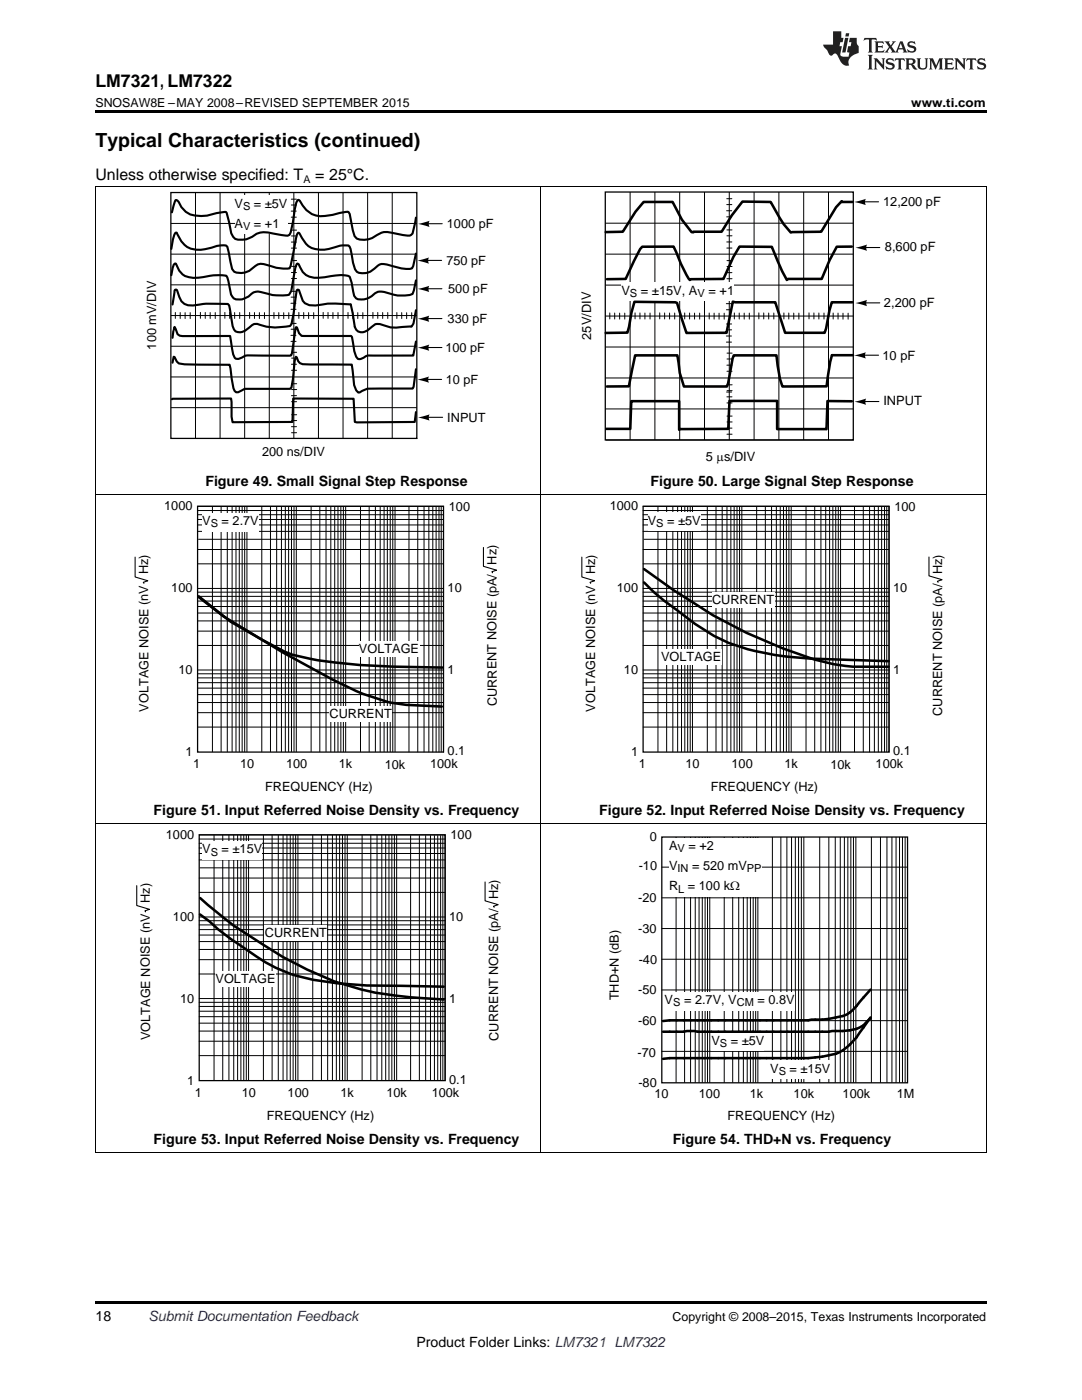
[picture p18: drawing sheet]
<svg xmlns="http://www.w3.org/2000/svg" width="216mm" height="279mm" viewBox="0 0 216 279" stroke-linecap="round" stroke-linejoin="round" font-family="sans-serif">
<defs><g id="words">
<text font-size="3.9" x="19" y="29.3">Typical Characteristics (continued)</text>
<text font-size="3.5" x="19" y="17.3">LM7321, LM7322</text>
<g font-size="3.2">
<text x="19" y="36">Unless otherwise specified: T</text>
<text x="62.9" y="36">= 25°C.</text>
</g>
<g font-size="2.8">
<text x="41" y="96.9">Figure 49. Small Signal Step Response</text>
<text x="129.8" y="97">Figure 50. Large Signal Step Response</text>
<text x="30.7" y="162.7">Figure 51. Input Referred Noise Density vs. Frequency</text>
<text x="119.6" y="162.7">Figure 52. Input Referred Noise Density vs. Frequency</text>
<text x="30.7" y="228.4">Figure 53. Input Referred Noise Density vs. Frequency</text>
<text x="134.3" y="228.4">Figure 54. THD+N vs. Frequency</text>
<text x="19" y="263.6">18</text>
<text x="83.1" y="268.9">Product Folder Links: LM7321 LM7322</text>
</g>
<text font-size="2.8" fill="#0000c8" x="29.6" y="263.6">Submit Documentation Feedback</text>
<g font-size="2.6">
<text x="176.2" y="41">12,200 pF</text>
<text x="176.6" y="50.1">8,600 pF</text>
<text x="124" y="58.8">V</text>
<text x="127.9" y="58.8">= ±15V, A</text>
<text x="141.4" y="58.8">= +1</text>
<text x="176.4" y="61.2">2,200 pF</text>
<text x="117.9" y="67.8" transform="rotate(-90 117.9 67.8)">25V/DIV</text>
<text x="176.1" y="71.8">10 pF</text>
<text x="176.3" y="80.9">INPUT</text>
<text x="140.9" y="92.1">5 Ps/DIV</text>
</g>
<g font-size="2.5">
<text x="19" y="21.4">SNOSAW8E –MAY 2008–REVISED SEPTEMBER 2015</text>
<text x="181.8" y="21.4">www.ti.com</text>
<text x="46.8" y="41.5">V</text>
<text x="50.7" y="41.5">= ±5V</text>
<text x="46.8" y="45.5">A</text>
<text x="50.7" y="45.5">= +1</text>
<text x="89.2" y="45.5">1000 pF</text>
<text x="89.1" y="52.9">750 pF</text>
<text x="89.4" y="58.4">500 pF</text>
<text x="89.3" y="64.4">330 pF</text>
<text x="31.2" y="69.8" transform="rotate(-90 31.2 69.8)">100 mV/DIV</text>
<text x="88.9" y="70.1">100 pF</text>
<text x="88.9" y="76.6">10 pF</text>
<text x="89.3" y="84.3">INPUT</text>
<text x="52.3" y="91">200 ns/DIV</text>
<text x="32.8" y="101.9">1000</text>
<text x="89.6" y="101.9">100</text>
<text x="121.7" y="101.9">1000</text>
<text x="178.5" y="101.9">100</text>
<text x="40.4" y="104.8">V</text>
<text x="44.2" y="104.8">= 2.7V</text>
<text x="129.3" y="104.7">V</text>
<text x="133.1" y="104.7">= ±5V</text>
<text x="99.1" y="112.7" transform="rotate(-90 99.1 112.7)">Hz)</text>
<text x="29.6" y="114.6" transform="rotate(-90 29.6 114.6)">Hz)</text>
<text x="34.2" y="118.2">100</text>
<text x="89.3" y="118.2">10</text>
<text x="118.7" y="114.6" transform="rotate(-90 118.7 114.6)">Hz)</text>
<text x="123.1" y="118.2">100</text>
<text x="178.2" y="118.2">10</text>
<text x="188" y="114.6" transform="rotate(-90 188 114.6)">Hz)</text>
<text x="142.1" y="120.5">CURRENT</text>
<text x="71.6" y="130.3">VOLTAGE</text>
<text x="131.9" y="132">VOLTAGE</text>
<text x="35.6" y="134.5">10</text>
<text x="89.3" y="134.5">1</text>
<text x="124.5" y="134.5">10</text>
<text x="178.2" y="134.5">1</text>
<text x="29.6" y="142" transform="rotate(-90 29.6 142)">VOLTAGE NOISE (nV</text>
<text x="65.8" y="143.3">CURRENT</text>
<text x="99.1" y="140.9" transform="rotate(-90 99.1 140.9)">CURRENT NOISE (pA/</text>
<text x="118.8" y="142" transform="rotate(-90 118.8 142)">VOLTAGE NOISE (nV</text>
<text x="188" y="142.8" transform="rotate(-90 188 142.8)">CURRENT NOISE (pA/</text>
<text x="37" y="150.9">1</text>
<text x="38.6" y="153.3">1</text>
<text x="47.9" y="153.4">10</text>
<text x="57.1" y="153.4">100</text>
<text x="67.6" y="153.4">1k</text>
<text x="76.8" y="153.4">10k</text>
<text x="85.8" y="153.4">100k</text>
<text x="89.3" y="150.7">0.1</text>
<text x="125.9" y="150.9">1</text>
<text x="127.5" y="153.3">1</text>
<text x="136.8" y="153.4">10</text>
<text x="146" y="153.4">100</text>
<text x="156.5" y="153.4">1k</text>
<text x="165.7" y="153.4">10k</text>
<text x="174.7" y="153.4">100k</text>
<text x="178.2" y="150.7">0.1</text>
<text x="52.9" y="157.9">FREQUENCY (Hz)</text>
<text x="141.8" y="157.9">FREQUENCY (Hz)</text>
<text x="33.1" y="167.4">1000</text>
<text x="89.9" y="167.5">100</text>
<text x="129.6" y="167.9">0</text>
<text x="40.4" y="170.3">V</text>
<text x="44.2" y="170.3">= ±15V</text>
<text x="127.4" y="173.7">-10</text>
<text x="133.5" y="169.6">A</text>
<text x="133.5" y="173.6">V</text>
<text x="137.4" y="169.6">= +2</text>
<text x="138.1" y="173.6">= 520 mV</text>
<text x="99.4" y="179.4" transform="rotate(-90 99.4 179.4)">Hz)</text>
<text x="133.5" y="177.7">R</text>
<text x="137.3" y="177.7">= 100 k:</text>
<text x="29.9" y="180.2" transform="rotate(-90 29.9 180.2)">Hz)</text>
<text x="34.5" y="183.8">100</text>
<text x="89.6" y="183.8">10</text>
<text x="127.3" y="180.1">-20</text>
<text x="52.8" y="187.1">CURRENT</text>
<text x="127.3" y="186.2">-30</text>
<text x="43" y="196.2">VOLTAGE</text>
<text x="127.4" y="192.4">-40</text>
<text x="35.9" y="200.1">10</text>
<text x="89.6" y="200.1">1</text>
<text x="123.5" y="199.7" transform="rotate(-90 123.5 199.7)">THD+N (dB)</text>
<text x="127.3" y="198.4">-50</text>
<text x="132.6" y="200.4">V</text>
<text x="136.5" y="200.4">= 2.7V, V</text>
<text x="151.1" y="200.4">= 0.8V</text>
<text x="30" y="207.6" transform="rotate(-90 30 207.6)">VOLTAGE NOISE (nV</text>
<text x="99.4" y="207.7" transform="rotate(-90 99.4 207.7)">CURRENT NOISE (pA/</text>
<text x="127.3" y="204.6">-60</text>
<text x="142" y="208.5">V</text>
<text x="145.8" y="208.5">= ±5V</text>
<text x="127.2" y="210.9">-70</text>
<text x="153.7" y="214.1">V</text>
<text x="157.6" y="214.1">= ±15V</text>
<text x="37.3" y="216.5">1</text>
<text x="38.9" y="218.9">1</text>
<text x="48.2" y="218.9">10</text>
<text x="57.4" y="218.9">100</text>
<text x="67.9" y="218.9">1k</text>
<text x="77.1" y="218.9">10k</text>
<text x="86.1" y="218.9">100k</text>
<text x="89.6" y="216.3">0.1</text>
<text x="127.4" y="216.9">-80</text>
<text x="130.6" y="219.2">10</text>
<text x="139.4" y="219.2">100</text>
<text x="149.6" y="219.2">1k</text>
<text x="158.4" y="219.1">10k</text>
<text x="168.1" y="219.1">100k</text>
<text x="178.9" y="219.2">1M</text>
<text x="53.2" y="223.5">FREQUENCY (Hz)</text>
<text x="145.2" y="223.6">FREQUENCY (Hz)</text>
<text x="134.2" y="263.6">Copyright © 2008–2015, Texas Instruments Incorporated</text>
</g>
<g font-size="2.2">
<text x="48.5" y="41.9">S</text>
<text x="48.5" y="46">V</text>
<text x="125.7" y="59.3">S</text>
<text x="139.2" y="59.3">V</text>
<text x="42" y="105.3">S</text>
<text x="130.9" y="105.2">S</text>
<text x="42.1" y="170.7">S</text>
<text x="135.2" y="170">V</text>
<text x="135.2" y="174.1">IN</text>
<text x="135.3" y="178.2">L</text>
<text x="149" y="174.1">PP</text>
<text x="134.3" y="200.9">S</text>
<text x="147" y="200.9">CM</text>
<text x="143.7" y="209">S</text>
<text x="155.4" y="214.6">S</text>
</g>
<text font-size="2.1" x="60.5" y="36.6">A</text>
</g></defs>
<path d="M19 230.1h.2zM196.7 230.1h.1zM19 259.7h177.8v.5h-177.8z" fill="#000"/>
<g fill="none" stroke="#000" stroke-width=".2">
<path d="M19.1 164.4v65.7M39.7 178.1h49.1M39.7 175.2h49.1M39.7 171.6h49.1M39.7 170.3h49.1M39.7 169.2h49.1M39.7 168.3h49.1M39.7 167.5h49.1M39.7 166.6h49.1v49.1M39.9 173.2h48.9M42.7 166.7v48.9M44.4 166.7v48.9"/>
<path d="M45.7 166.7v48.9M46.6 166.7v48.9M47.4 166.7v48.9M48.1 166.7v48.9M48.6 166.7v48.9M49.1 166.7v48.9M49.6 166.7v48.9M52.6 166.7v48.9M54.3 166.7v48.9M55.5 166.7v48.9M56.5 166.7v48.9M57.3 166.7v48.9"/>
<path d="M57.9 166.7v48.9M58.5 166.7v48.9M59 166.7v48.9M59.4 166.7v48.9M62.4 166.7v48.9M64.1 166.7v48.9M65.4 166.7v48.9M66.3 166.7v48.9M67.1 166.7v48.9M67.8 166.7v48.9M68.3 166.7v48.9M68.8 166.7v48.9"/>
<path d="M69.3 166.7v48.9M72.3 166.7v48.9M74 166.7v48.9M75.2 166.7v48.9M76.2 166.7v48.9M77 166.7v48.9M77.6 166.7v48.9M78.2 166.7v48.9M78.7 166.7v48.9M79.1 166.7v48.9M81.9 166.8v48.8M83.7 166.8v48.8"/>
<path d="M84.9 166.8v48.8M85.9 166.8v48.8M86.7 166.8v48.8M87.3 166.8v48.8M87.9 166.8v48.8M88.4 166.8v48.8M107.9 164.4v65.7M196.8 164.4v65.7M39.7 199.3h49.1M39.7 194.4h49M39.7 191.5h49.1M39.7 189.5h49.1"/>
<path d="M39.7 187.9h49.1M39.7 186.6h49.1M39.7 185.5h49.1M39.7 184.6h49.1M39.7 183.7h49.1M39.7 183h49.1M39.7 210.7h49.1M39.7 207.8h49.1M39.7 205.8h49.1M39.7 204.2h49.1M39.7 202.9h49.1M39.7 201.8h49.1"/>
<path d="M39.7 200.9h49.1M39.7 200h49M19 230.1h177.8"/>
</g>
<path d="M39.7 166.6h49.1v49.1h-49.1z" fill="none" stroke="#000" stroke-width=".25"/>
<path d="M27.3 176.7v4l2.5 .8-.9 .3 .1 .2M96.8 176v3.8l2.6 .7-.9 .4 .1 .2" fill="none" stroke="#000" stroke-width=".21"/>
<g fill="#fff">
<path d="M43 193.9h12v3.1h-12z" fill-rule="evenodd"/>
<path d="M52.8 184.8h12.5v3h-12.5z" fill-rule="evenodd"/>
<path d="M40.4 167.9h11.9v3.6h-11.9z" fill-rule="evenodd"/>
</g>
<path d="M39.9 179.2a80.1 80.1 0 0 0 12.7 9.4 66.1 66.1 0 0 0 19.4 8.9 85.6 85.6 0 0 0 16.5 2M39.9 182.5l1.9 1.4a70.5 70.5 0 0 0 11.2 8.2 27.7 27.7 0 0 0 9.5 3.4l4.9 .7 5.8 .5 15.3 .2" fill="none" stroke="#000" stroke-width=".51"/>
<path d="M132.1 167h49v49.1h-49z" fill="none" stroke="#000" stroke-width=".25"/>
<g fill="none" stroke="#000" stroke-width=".2">
<path d="M132.1 173.1h49M132.1 179.2h49M134.9 167v49.1M136.6 167v49.1M137.8 167v49.1M138.7 167v49.1M139.5 167v49.1M140.1 167v49.1M140.7 167v49.1M141.2 167v49.1M141.6 167v49.1M144.5 167v49.1"/>
<path d="M146.2 167v49.1M147.4 167v49.1M148.3 167v49.1M149.1 167v49.1M149.7 167v49.1M150.3 167v49.1M150.8 167v49.1M151.2 167v49.1M154.1 167v49.1M155.8 167v49.1M157 167v49.1M157.9 167v49.1"/>
<path d="M158.7 167v49.1M159.3 167v49.1M159.9 167v49.1M160.4 167v49.1M163.6 167v49.1M165.4 167v49.1M166.7 167v49.1M167.7 167v49.1M168.5 167v49.1M169.2 167v49.1M169.8 167v49.1M170.3 167v49.1"/>
<path d="M170.8 167v49.1M173.9 167v49.1M175.7 167v49.1M177 167v49.1M178 167v49.1M178.8 167v49.1M179.5 167v49.1M180.1 167v49.1M180.6 167v49.1M132.1 185.3h49M132.1 191.4h49M132.1 197.6h49"/>
<path d="M132.1 203.7h49M132.1 209.8h49"/>
</g>
<g fill="#fff">
<path d="M132.6 198h26v3.6h-26z" fill-rule="evenodd"/>
<path d="M142 206.1h10.5v3.6h-10.5z" fill-rule="evenodd"/>
<path d="M153.7 211.7h12v3.6h-12z" fill-rule="evenodd"/>
</g>
<path d="M173.7 197.5l-2.1 2.4a6.2 6.2 0 0 1-4.8 3.2 15.7 15.7 0 0 1-4.9 .4l-.6 .1h-27.7l-1.3 .2M173.7 203.1l-2.8 3.9a8.1 8.1 0 0 1-5.5 3.6l-1.3 .3-2.8 .3h-27.7l-1.3 .1M173.7 203.2l-.7 .7a5.9 5.9 0 0 1-4.8 1.9h-2.2l-.6 .1h-26.2l-.6-.1-6.3 .1" fill="none" stroke="#000" stroke-width=".51"/>
<path d="M133.5 167.2h18.5v11.7h-18.5z" fill-rule="evenodd" fill="#fff"/>
<g fill="none" stroke="#000" stroke-width=".2">
<path d="M19.1 98.7v65.7M107.9 98.7v65.7M196.8 98.7v65.7M39.4 120h49.1M39.4 119h49.1M39.4 118.2h49.1M39.4 117.4h49.1M39.4 112.5h49.1M39.4 109.7h49.1M39.4 106h49.1M39.4 104.8h49.1M39.4 103.7h49.1"/>
<path d="M39.4 102.7h49.1M39.4 101.9h49.1M39.4 101h49.1v49.1M39.6 107.6h48.9M42.4 101.1v48.9M44.1 101.1v48.9M45.4 101.1v48.9M46.3 101.1v48.9M47.1 101.1v48.9M47.7 101.1v48.9M48.3 101.1v48.9M48.8 101.1v48.9"/>
<path d="M49.3 101.1v48.9M52.2 101.1v48.9M54 101.1v48.9M55.2 101.1v48.9M56.2 101.1v48.9M56.9 101.1v48.9M57.6 101.1v48.9M58.2 101.1v48.9M58.7 101.1v48.9M59.1 101.1v48.9M62.1 101.1v48.9M63.8 101.1v48.9"/>
<path d="M65.1 101.1v48.9M66 101.1v48.9M66.8 101.1v48.9M67.4 101.1v48.9M68 101.1v48.9M68.5 101.1v48.9M69 101.1v48.9M71.9 101.1v48.9M73.7 101.1v48.9M74.9 101.1v48.9M75.9 101.1v48.9M76.6 101.1v48.9"/>
<path d="M77.3 101.1v48.9M77.9 101.1v48.9M78.4 101.1v48.9M78.8 101.1v48.9M81.6 101.2v48.9M83.4 101.2v48.9M84.6 101.2v48.9M85.6 101.2v48.9M86.4 101.2v48.9M87 101.2v48.9M87.6 101.2v48.9M88 101.2v48.8"/>
<path d="M39.4 138.6h49.1M39.4 137.3h49.1M39.4 136.2h49.1M39.4 135.3h49.1M39.4 134.5h49M39.4 133.7h49.1M39.4 128.8h49M39.4 126h49.1M39.4 123.9h49.1M39.4 122.3h49.1M39.4 121h49.1M39.4 145.1h49.1"/>
<path d="M39.4 142.2h49.1M39.4 140.2h49.1M19 164.4h177.8"/>
</g>
<path d="M39.6 119.1l5 3.9 11.8 7.2 9.9 5.4a47.3 47.3 0 0 0 11.7 4.6l3 .5 7.2 .3M39.7 119l6.4 5.1 6.1 3.5a24.6 24.6 0 0 0 11.2 4.2 152.6 152.6 0 0 0 24.9 1.4" fill="none" stroke="#000" stroke-width=".51"/>
<path d="M39.4 101h49.1v49.1h-49.1z" fill="none" stroke="#000" stroke-width=".25"/>
<path d="M27 111.2v3.9l2.5 .8-.9 .3 .1 .2M96.5 109.3v3.7l2.6 .8-1 .3 .2 .2" fill="none" stroke="#000" stroke-width=".21"/>
<g fill="#fff">
<path d="M71.6 128h12v3.1h-12z" fill-rule="evenodd"/>
<path d="M65.8 141.1h12.4v3h-12.4z" fill-rule="evenodd"/>
<path d="M40.4 102.4h11.2v3.6h-11.2z" fill-rule="evenodd"/>
</g>
<g fill="none" stroke="#000" stroke-width=".2">
<path d="M128.3 120h49.1M128.3 119h49.1M128.3 118.2h49.1M128.3 117.4h49.1M128.3 112.5h49.1M128.3 109.7h49.1M128.3 106h49.1M128.3 104.8h49.1M128.3 103.7h49.1M128.3 102.7h49.1M128.3 101.9h49.1M128.3 101h49.1v49.1"/>
<path d="M128.5 107.6h48.9M131.3 101.1v48.9M133 101.1v48.9M134.3 101.1v48.9M135.2 101.1v48.9M136 101.1v48.9M136.6 101.1v48.9M137.2 101.1v48.9M137.7 101.1v48.9M138.2 101.1v48.9M141.1 101.1v48.9M142.9 101.1v48.9"/>
<path d="M144.1 101.1v48.9M145.1 101.1v48.9M145.8 101.1v48.9M146.5 101.1v48.9M147.1 101.1v48.9M147.6 101.1v48.9M148 101.1v48.9M151 101.1v48.9M152.7 101.1v48.9M154 101.1v48.9M154.9 101.1v48.9M155.7 101.1v48.9"/>
<path d="M156.3 101.1v48.9M156.9 101.1v48.9M157.4 101.1v48.9M157.9 101.1v48.9M160.8 101.1v48.9M162.6 101.1v48.9M163.8 101.1v48.9M164.8 101.1v48.9M165.5 101.1v48.9M166.2 101.1v48.9M166.8 101.1v48.9M167.3 101.1v48.9"/>
<path d="M167.7 101.1v48.9M170.5 101.2v48.9M172.3 101.2v48.9M173.5 101.2v48.9M174.5 101.2v48.9M175.3 101.2v48.9M175.9 101.2v48.9M176.5 101.2v48.9M176.9 101.2v48.8M128.3 138.6h49.1M128.3 137.3h49.1M128.3 136.2h49.1"/>
<path d="M128.3 135.3h49.1M128.3 134.5h49M128.3 133.7h49.1M128.3 128.8h49M128.3 126h49.1M128.3 123.9h49.1M128.3 122.3h49.1M128.3 121h49.1M128.3 145.1h49.1M128.3 142.2h49.1M128.3 140.2h49.1"/>
</g>
<path d="M128.3 101h49.1v49.1h-49.1z" fill="none" stroke="#000" stroke-width=".25"/>
<path d="M116.1 111.2v3.9l2.5 .8-.9 .3 .2 .2M185.4 111.2v3.7l2.6 .8-1 .3 .2 .2" fill="none" stroke="#000" stroke-width=".21"/>
<g fill="#fff">
<path d="M131.9 129.7h12v3h-12z" fill-rule="evenodd"/>
<path d="M142.1 118.2h12.4v3.1h-12.4z" fill-rule="evenodd"/>
<path d="M129.3 102.3h10.5v3.6h-10.5z" fill-rule="evenodd"/>
</g>
<path d="M128.5 113.6l5.9 4.2 4.9 3.1a94.5 94.5 0 0 0 23.2 10.7 40.5 40.5 0 0 0 14.8 1.5M128.5 116.2l2 2 4.7 3.6a34.7 34.7 0 0 0 15.5 8.1l6.3 1.1 4.8 .4 15.5 .6" fill="none" stroke="#000" stroke-width=".51"/>
<g fill="none" stroke="#000" stroke-width=".2">
<path d="M19.1 37.3v61.4M107.9 37.3v61.4M125.7 38.3v49.5M130.7 38.3v49.5M135.6 38.3v49.5M140.6 38.3v49.5M145 39.7h1M145.5 38.3v49.5M150.5 38.3v49.5M155.4 38.3v49.5M160.4 38.3v49.5M165.3 38.3v49.5"/>
<path d="M196.8 37.3v61.4M120.8 56.9h49.5M120.8 50.7h49.5M120.8 44.5h49.5M145 59.4h1M145 58.2h1M145 42.1h1M145 43.3h1M145 40.8h1M145 48.3h1M145 49.5h1M145 54.4h1"/>
<path d="M145 47.1h1.1M145 45.9h1.1M145 55.6h1.1M145.1 53.2h1M145.1 52h1M120.8 75.4h49.5M120.8 69.3h49.5M120.8 63.1h49.5M121.7 62.5v1.2M122.7 62.5v1.2M123.6 62.5v1.2M124.7 62.5v1.2"/>
<path d="M126.7 62.4v1.2M127.7 62.5v1.2M128.7 62.5v1.2M129.7 62.5v1.2M131.6 62.4v1.2M132.6 62.5v1.2M133.6 62.5v1.2M134.6 62.5v1.2M136.6 62.5v1.2M137.6 62.5v1.2M138.6 62.5v1.2M139.6 62.5v1.2"/>
<path d="M141.5 62.5v1.2M142.5 62.5v1.2M143.5 62.5v1.2M144.5 62.5v1.2M144.9 60.6h1.1M144.9 67.1h1.1M144.9 61.8h1.1M144.9 68.3h1.1M145 65.8h1M145 64.7h1M145 72.9h1.1M145 79.2h1.1"/>
<path d="M145.1 74.1h1M145.1 71.6h1M145.1 70.5h1M145.1 78h1M145.1 76.8h1M146.5 62.5v1.2M147.5 62.5v1.2M148.5 62.5v1.2M149.5 62.5v1.2M151.4 62.4v1.2M152.4 62.5v1.2M153.4 62.5v1.2"/>
<path d="M154.4 62.5v1.2M156.4 62.5v1.2M157.4 62.5v1.2M158.4 62.5v1.2M159.4 62.5v1.2M161.4 62.4v1.2M162.4 62.5v1.2M163.4 62.5v1.2M164.4 62.5v1.2M166.2 62.5v1.2M167.2 62.5v1.2M168.2 62.5v1.2"/>
<path d="M169.2 62.5v1.2M19 98.7h177.8M120.8 81.6h49.5M120.9 87.8h49.5M145 85.4h1.1M145.1 80.4h1M145.1 86.7h1M145.1 84.2h1M145.1 83h1"/>
</g>
<path d="M120.8 38.3h49.5v49.5h-49.5z" fill="none" stroke="#000" stroke-width=".26"/>
<path d="M124 56.4h22.5v3.6h-22.5z" fill-rule="evenodd" fill="#fff"/>
<path d="M170 49.2h-3l-1.5 2.7-1.5 3.8h-6.8l-.2 .2-.9-1.8-2.1-4.8-6.4-.1-1.3 2.1-1.9 4.4h-6.6l-.1 .2a18.6 18.6 0 0 1-2.8-5.6l-.5-1.1h-6.2l-.5 .5-1.2 2.4-1.6 3.6h-3.8M170.1 40.3h-2.2v-.1l-1.1 1.2-2.9 4.8-6.1 .2-1.4-1.7-2.6-4.4-5.7-.1-2.1 2.8-2 3.2-6 .1-1.9-2.5-1.9-3.5h-5.8l-1.6 2-2.5 3.9-3.4 .1M170.1 60.3h-4.1l-1.5 6.1h-7.8l-2-6.1h-8l-.5-.1-1.2 6.2h-8l-1.9-5.9-.4-.2-8.1-.1-.6 2.2-.8 4h-4.3M170.2 70.9h-4.2l-.3 1.3-.8 4.9h-8.8l-.5-1.4-.7-4.8h-8.5l-1.4 6.2h-8.5l-.9-2.7-.4-3.5h-8.5l-1.2 6.2h-4.4M170 80.1l-4.9-.1-.2 5.7-9.8-.1v-5.6h-9.5l-.3 5.6h-9.6l-.2 .2v-5.7h-9.5l-.2 5.5h-4.8" fill="none" stroke="#000" stroke-width=".51"/>
<g fill="none" stroke="#000" stroke-width=".2">
<path d="M39 38.4v49.1M43.9 38.4v49.1M48.8 38.4v49.1M53.7 38.4v49.1M58.1 39.7h1M58.6 38.4v49.1M63.5 38.4v49.1M68.4 38.4v49.1M73.4 38.4v49.1M78.3 38.4v49.1M34.1 56.8h49.1M34.1 50.7h49.1"/>
<path d="M34.1 44.6h49.1M58.1 59.3h1M58.1 58.1h1M58.1 42.1h1M58.1 43.3h1M58.1 40.9h1M58.1 48.3h1M58.1 49.5h1.1M58.1 54.4h1.1M58.2 47.1h1M58.2 45.9h1M58.2 55.6h1"/>
<path d="M58.2 53.2h1M58.2 52h1M34.1 75.2h49.1M34.1 69.1h49.1M34.1 63h49.1M35 62.4v1.1M36 62.4v1.2M36.9 62.4v1.2M37.9 62.4v1.2M40 62.3v1.2M41 62.4v1.1M41.9 62.4v1.2"/>
<path d="M43 62.4v1.2M44.9 62.3v1.2M45.8 62.4v1.1M46.8 62.4v1.2M47.8 62.4v1.2M49.8 62.4v1.1M50.8 62.4v1.2M51.8 62.4v1.2M52.8 62.4v1.2M54.7 62.4v1.2M55.6 62.4v1.2M56.6 62.4v1.2"/>
<path d="M57.6 62.4v1.2M58 60.5h1.1M58 66.9h1.1M58.1 61.7h1M58.1 68.1h1M58.1 65.7h1M58.1 64.5h1M58.2 72.7h1M58.2 79h1M58.2 73.9h1M58.2 71.5h1M58.2 70.3h1"/>
<path d="M58.2 77.7h1M58.2 76.6h1M59.6 62.4v1.1M60.6 62.4v1.2M61.6 62.4v1.2M62.6 62.4v1.2M64.5 62.3v1.2M65.5 62.4v1.1M66.4 62.4v1.2M67.4 62.4v1.2M69.4 62.4v1.1M70.4 62.4v1.2"/>
<path d="M71.4 62.4v1.2M72.4 62.4v1.2M74.4 62.3v1.2M75.4 62.4v1.1M76.4 62.4v1.2M77.4 62.4v1.2M79.2 62.4v1.2M80.2 62.4v1.2M81.1 62.4v1.2M82.2 62.4v1.2M145 78.2h1M34.1 81.4h49.1"/>
<path d="M34.2 87.5h49.1M58.2 85.2h1M58.2 80.2h1M58.2 86.4h1M58.2 83.9h1M58.2 82.8h1"/>
</g>
<g fill="#000">
<path d="M170.4 40.3l2.4-.6-.2 .5 .2 .7z" fill-rule="evenodd"/>
<path d="M170.7 60.5l2.3-.7-.2 .6 .2 .7z" fill-rule="evenodd"/>
<path d="M170.7 49.4l2.3-.6-.2 .5 .2 .8z" fill-rule="evenodd"/>
<path d="M170.4 70.9l2.4-.6-.2 .5 .2 .7z" fill-rule="evenodd"/>
<path d="M170.5 80.2l2.3-.7-.1 .6 .1 .7z" fill-rule="evenodd"/>
</g>
<path d="M172.5 40.3h2.8M172.8 49.4h2.8M172.5 70.9h2.8M172.8 60.4h2.8M172.6 80.1h2.8" fill="none" stroke="#000" stroke-width=".21"/>
<path d="M34.2 49.7l.6-2.8 .1-.4 .4-.1a4.5 4.5 0 0 0 5.6 3.3l1.3-.3a5.8 5.8 0 0 1 2.9-.4l.3 .2 .9 4.5a2.05 2.05 0 0 0 2.5 .7l.9-.3 1.2-1a2.42 2.42 0 0 1 2.8-.1 7.9 7.9 0 0 0 4.1 .5l1.5-6.7 .2-.3 .3 .1a4.7 4.7 0 0 0 3.1 3.1 7.9 7.9 0 0 0 4.9-.7h1.7l.3 .2 1 4.5a1.72 1.72 0 0 0 2.2 .8 3.8 3.8 0 0 0 2.4-1.5 1.74 1.74 0 0 1 1.8-.2 11.8 11.8 0 0 0 4.6 .9l.4-.1 .3-.5 .5-2.5M34.2 54.9l.5-2 .4-.3a3.7 3.7 0 0 0 2.6 2.7 11.6 11.6 0 0 0 4.9-.4l2.6 .1a10.9 10.9 0 0 1 .9 3.8 1.43 1.43 0 0 0 1.7 1 4.4 4.4 0 0 0 2.8-1.4 3.7 3.7 0 0 1 3 .3 9.6 9.6 0 0 0 4.1 .1l.4-.8 .8-4.5 .4-.9 .3 .1a3.5 3.5 0 0 0 4 2.7l1.2-.1a12.7 12.7 0 0 1 4.7-.2l.3 .2 .4 1.1 .5 2.6a1.62 1.62 0 0 0 2 .7 4.1 4.1 0 0 0 2.1-1.2 2.24 2.24 0 0 1 1.9-.2 8 8 0 0 0 5.6 .4l.7-2.7M34.3 79.7l11.8-.2 .1 3.7 .2 1.1 12-.1 .1-4.7 12.1 .1 .2 4.6 .4 .1 11.6-.1 .2-2M34.4 60.8l.4-2.7 .1-.3 .4 .1a5.2 5.2 0 0 0 1.5 2.8 5.7 5.7 0 0 0 3.7 0h5l.2 .3 .7 4.1a1.52 1.52 0 0 0 2.5 .9l.8-.6a1.6 1.6 0 0 1 2.2-.6 11 11 0 0 0 6 .3l.3-.4 .4-2.2 .7-4.6h.4l.7 2.1 .4 .5 .9 .4 1.2 .1a19.2 19.2 0 0 1 7.1-.3l.8 4.5M34.4 72.4l.3-1.2 .1 .1 .5 .8 .4 .4 1.1 .2 9 .1 .8 4.7 .5 .8h.4l1.3-.7h9.1l.3-.2 .6-5.4 .2-.8 .2 .1 .3 .8 .4 .4 .5 .2 9.8 .1 .5 4.1 .4 1 .4 .4 1.8-.7 9.1-.1 .1-.3 .5-3.5M34.6 66.1l-.2 1.3M34.7 65.8l.1-.6 .6 1.5 .5 .3 .5 .1h9.5a16.2 16.2 0 0 0 .9 4.3l.2 .2a1.99 1.99 0 0 0 1.9-.6l9.2-.1 1-5.6h.1l.5 1.2 .5 .5h9.8l.2 .3 .5 2.8 .4 1.1 .3 .4a1.65 1.65 0 0 0 1.6-.5l.4-.2 9.1 .1 .5-2.8M83 61.9l-.5 2.7-.3 .5-2 .2a6.7 6.7 0 0 1-4.4-.6h-.9l-.7 .5a2.4 2.4 0 0 1-2.7 1l-.7-1" fill="none" stroke="#000" stroke-width=".42"/>
<path d="M34.1 38.4h49.1v49.1h-49.1z" fill="none" stroke="#000" stroke-width=".25"/>
<path d="M46.8 39.1h10.6v7.6h-10.6z" fill-rule="evenodd" fill="#fff"/>
<path d="M34.3 42.4l.7-2.4h.4l.3 .3a4.2 4.2 0 0 0 4.4 2.8l1.2-.1 1.9-.5 1.9-.2 .6 2 .4 2.3a1.75 1.75 0 0 0 2.3 1.2 5 5 0 0 0 2.8-1.1 4.8 4.8 0 0 1 3.4-.1l2.5 .4 .7-.1 .2-.5 .4-2.1 .7-3.9 .3-.5h.2l.2 .2a4.6 4.6 0 0 0 5.1 3l1.5-.2a7.2 7.2 0 0 1 3.1-.6l.3 .4 1 4.4a2.46 2.46 0 0 0 2.7 .7l.8-.3a4.1 4.1 0 0 1 3.9-1l3.1 .5 .7-.1 .3-.3 .7-3.2" fill="none" stroke="#000" stroke-width=".42"/>
<g fill="#000">
<path d="M83.3 52l2.3-.6-.2 .5 .2 .7z" fill-rule="evenodd"/>
<path d="M83.4 57.7l2.2-.7-.1 .6 .1 .7z" fill-rule="evenodd"/>
<path d="M83.4 44.7l2.3-.6-.1 .5 .1 .7z" fill-rule="evenodd"/>
<path d="M83.3 75.8l2.3-.7-.2 .6 .2 .7z" fill-rule="evenodd"/>
<path d="M83.4 63.6l2.2-.6-.1 .5 .1 .7z" fill-rule="evenodd"/>
<path d="M83.4 69.4l2.2-.6-.1 .5 .1 .7z" fill-rule="evenodd"/>
<path d="M83.4 83.3l2.3-.6-.1 .5 .1 .7z" fill-rule="evenodd"/>
</g>
<path d="M85.4 52h2.7M85.4 57.6h2.8M85.5 44.6h2.7M85.4 75.7h2.7M85.4 63.6h2.8M85.4 69.4h2.8M85.5 83.3h2.8" fill="none" stroke="#000" stroke-width=".21"/>
<path d="M19 37.2h177.8" fill="none" stroke="#000" stroke-width=".2"/>
<path d="M19 22h177.8v.5h-177.8z" fill="#000"/>
<g fill="#231f20">
<path d="M172.5 7.6l-.1 .5 .4-.2h.6v.1v2.1l-.2 .4h.9l-.2-.4v-2.1l.1-.1h.5l.5 .2-.2-.5zM174.5 8.3l.2 .3v1.5l-.2 .4h1.8l.2-.6a1.04 1.04 0 0 1-1.3 .2v-.7h.6l.3 .2v-.6l-.3 .2h-.6v-.6l.8-.1 .4 .3-.2-.5zM176.5 8.3l.9 1.1-.9 1.1h.8l-.2-.2 .4-.7 .5 .7-.2 .2h1.5l-.2-.2 .2-.4h.9l.1 .4-.2 .2h1l-.3-.3-.7-1.9h-.5l-.9 2-.8-1 .9-1h-.8l.1 .3-.4 .5-.3-.6 .1-.2zM179.7 8.6l.4 1h-.7zM181.3 8.4a.63 .63 0 0 0-.2 .7 .63 .63 0 0 0 .6 .4l.6 .2 .1 .2a.75 .75 0 0 1-.7 .4 .75 .75 0 0 1-.6-.5l.1 .7 .1-.1a1.11 1.11 0 0 0 1.5-.6 1.13 1.13 0 0 0-1.2-.8l-.1-.4a1.04 1.04 0 0 1 1.2 .2l-.2-.5-.2 .1-.4-.2zM173.2 10.9l.2 .4v2.2l-.2 .4h1l-.3-.4v-2.2l.3-.4zM174.3 11.6l.3 .4v1.5l-.3 .4h.8l-.2-.4v-1.3l1.5 1.7v-1.9l.2-.4h-.7l.2 .4v.9l-1.1-1.3zM177 11.8a.62 .62 0 0 0-.2 .7 .62 .62 0 0 0 .6 .4l.6 .1 .1 .3a.76 .76 0 0 1-.7 .3 .76 .76 0 0 1-.7-.4l.2 .7 .1-.1a1.11 1.11 0 0 0 1.5-.6 1.13 1.13 0 0 0-1.2-.8l-.1-.4a1.04 1.04 0 0 1 1.2 .2l-.2-.6-.2 .1-.5-.1zM178.7 11.6l-.2 .6a.61 .61 0 0 1 .8-.3v1.6l-.2 .4h.9l-.2-.4v-1.6a.63 .63 0 0 1 .7 .3l-.1-.6zM180.6 11.6l.3 .4v1.5l-.3 .4h1l-.2-.2-.1-.8 .6 .2a.76 .76 0 0 0 1.2 .7l-1-1a.58 .58 0 0 0 .6-.5 .58 .58 0 0 0-.5-.6zM181.4 11.9h.1a.45 .45 0 0 1 .5 .1 .45 .45 0 0 1 .1 .5l-.8 .2zM182.9 11.6l.2 .2a2.17 2.17 0 0 0 .3 1.9 .99 .99 0 0 0 1.6-.6v-1.1l.2-.4h-.7l.2 .2a1.92 1.92 0 0 1-.2 1.8 .6 .6 0 0 1-.9-.5v-1.1l.2-.4zM185.4 11.6l.2 .4v1.5l-.2 .4h.7l-.2-.4v-1.4l.8 1.8 .8-1.8v1.4l-.2 .4h.9l-.2-.4v-1.5l.2-.4h-.8l-.6 1.5-.6-1.5zM188.4 11.6l.2 .4v1.5l-.2 .4h1.8l.1-.6a1.04 1.04 0 0 1-1.2 .1v-.6h.5l.4 .2v-.6l-.4 .2h-.5v-.7h.8l.3 .3-.1-.6zM190.5 11.6l.2 .4v1.5l-.2 .4h.7l-.2-.4v-1.3l1.5 1.7v-1.9l.2-.4h-.7l.2 .4v.9l-1.1-1.3zM192.9 11.6l-.1 .6a.61 .61 0 0 1 .7-.3l.1 1.6-.3 .4h1l-.3-.4 .1-1.6a.63 .63 0 0 1 .7 .3l-.1-.6zM195.2 11.8a.62 .62 0 0 0-.2 .7 .62 .62 0 0 0 .6 .4l.6 .1 .1 .3a.76 .76 0 0 1-.7 .3 .76 .76 0 0 1-.6-.4l.1 .7 .1-.1a1.11 1.11 0 0 0 1.6-.6 1.13 1.13 0 0 0-1.3-.8l-.1-.4a1.04 1.04 0 0 1 1.2 .2l-.1-.6-.2 .1-.5-.1z"/>
<path d="M166.2 6.3v2.6h-1.9v.4l.8 .9a.91 .91 0 0 0 1 .8 .56 .56 0 0 1 .5-.3 .56 .56 0 0 1 .5 .3l.4 .8a1.53 1.53 0 0 0 1.9 1.2 1.54 1.54 0 0 1 1-2.1l.9-.3v-1.4a1.52 1.52 0 0 1-.4-1.6h-1.3l-.2 .8h.5l-.2 .8h-.5l-.1 1v.2l.4 .1-.2 .8a1.93 1.93 0 0 1-1.6-.3l.3-1.8h-.5l.2-.8h.4l.2-.8h-.4v-1.3zM168.6 7.6l-.6 2.9h.7l.6-2.9zM168.8 6.6l-.1 .7h.6l.2-.7z"/>
</g>
<use href="#words"/>
</svg>
